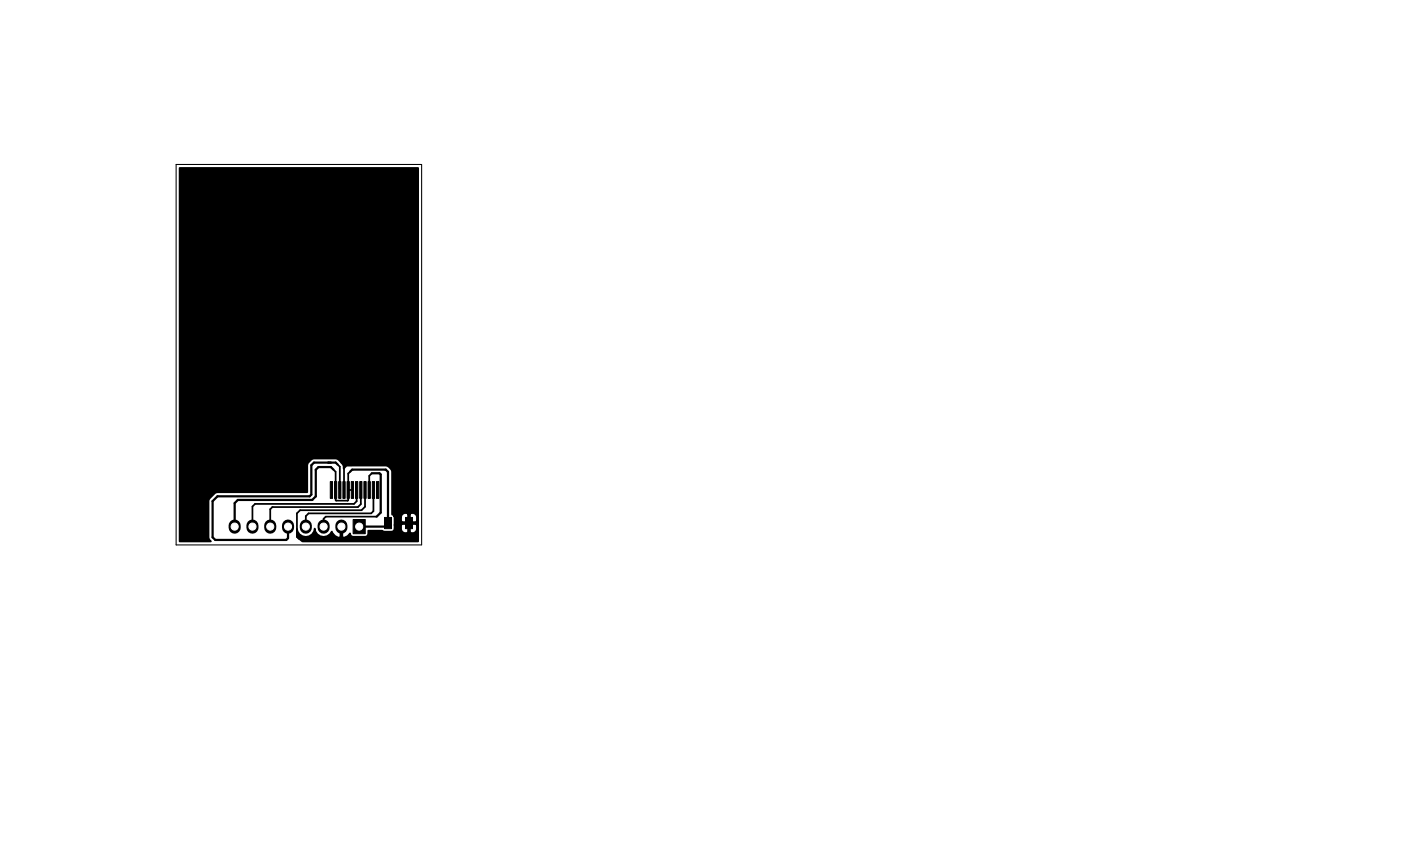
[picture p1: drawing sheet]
<svg xmlns="http://www.w3.org/2000/svg" width="200mm" height="120mm" viewBox="0 0 200 120" stroke-linecap="round" stroke-linejoin="round" font-family="sans-serif">
<path d="M25.1 23.5h35.1v54.4h-35.1z" fill="none" stroke="#000" stroke-width=".15"/>
<g fill="#000" stroke="#000" stroke-width=".14">
<path d="M47.2 68.8h.3v2.4h-.3zM47.8 68.8h.3v2.4h-.3zM48.4 68.8h.3v2.4h-.3zM49 68.8h.3v2.4h-.3zM49.6 68.8h.3v2.4h-.3zM50.4 74.2h1.7v2.1h-1.7zM50.2 68.8h.3v2.4h-.3zM50.8 68.8h.3v2.4h-.3zM51.4 68.8h.3v2.4h-.3zM52 68.8h.3v2.4h-.3zM52.6 68.8h.3v2.4h-.3zM53.2 68.8h.3v2.4h-.3z"/>
<path d="M53.8 68.8h.3v2.4h-.3zM54.9 73.9h1v1.6h-1zM57.9 73.9h1v1.6h-1z"/>
</g>
<path d="M33.5 75.1v.3M36 75.1v.3M38.6 75.1v.3M41.1 75.1v.3M43.7 75.1v.3M46.2 75.1v.3M48.7 75.1v.3" fill="none" stroke="#000" stroke-width="1.7"/>
<path d="M47.6 67.1l.3 .3v4.1h.1h1.6h.1v-3.8l.3-.3M48.2 66.4l.3 .3v3.3M49.7 66.1l-.6 .6v3.3M49.7 70h.6M50.9 70v1.6l-.4 .4h-14.1l-.4 .4v2.8M51.5 70v2l-.4 .4h-12.2l-.3 .3v2.5M52.1 70v2.4l-.5 .5h-8.8l-.4 .4v3.4l.3 .3h1.1M53.1 67.6l-.4 .4v2M53.3 70v3l-.3 .3h-8.9l-.4 .4v1.5M53.8 73.8h-7.3l-.3 .3v1.1" fill="none" stroke="#000" stroke-width=".25"/>
<path d="M47.6 67.1l-.4-.4h-1.7l-.4 .4v3.8l-.5 .5h-10.6l-.5 .5v3.3M48.2 66.4l-.3-.3h-3.1l-.4 .4v4.2l-.2 .2h-13.1l-.7 .7v5.2l.3 .3h10.2l.2-.2v-1.7M50 67.4l.3-.3h4.8l.3 .3v7.8h-4.1M53.1 67.6h1.1l.2 .2v5.4l-.6 .6M55.4 74.7h.1" fill="none" stroke="#000" stroke-width=".32"/>
<path d="M25.6 24h34.1v53.4h-16.5l-.8-.7v-1.1a1.27 1.27 0 0 0 1.3 1.1 1.27 1.27 0 0 0 1.2-1.2 1.28 1.28 0 0 0 1.1 1.2 1.28 1.28 0 0 0 1.4-.8 1.39 1.39 0 0 0 1 .9l.2-.1v-1.6h.3v1.6l.2 .1 .5-.2 .4-.3a.44 .44 0 0 0 .4 .4h1.7a.44 .44 0 0 0 .5-.4v-.5h2l.3 .2h1a.44 .44 0 0 0 .4-.5v-.5h1v.7a.61 .61 0 0 0 1 .3v-1.1h.2v1.1a.6 .6 0 0 0 1-.3v-.7l-.1-.1h-2l-.1 .1h-1v-1.2h1v.6l.1 .2h.9v-1.1h.2v1.1h.9l.1-.2v-.6a.61 .61 0 0 0-1-.3h-.2a.6 .6 0 0 0-1 .3h-1l-.3-.3-.1-6.3a1.21 1.21 0 0 0-.8-.7h-5.6l-.4 .5a1.59 1.59 0 0 0-.9-1.4l-3.4-.1a1.27 1.27 0 0 0-.9 1v3.8h-12.8a1.96 1.96 0 0 0-1.3 1.1v5.4v.2l.3 .4h-4.5z" fill="#000" stroke="#000" stroke-width=".25"/>
<g fill="#fff" stroke="#fff" stroke-width=".14">
<circle cx="51.3" cy="75.2" r=".51"/>
<circle cx="48.7" cy="75.2" r=".51"/>
<circle cx="46.2" cy="75.2" r=".51"/>
<circle cx="43.7" cy="75.2" r=".51"/>
<circle cx="41.1" cy="75.2" r=".51"/>
<circle cx="38.6" cy="75.2" r=".51"/>
<circle cx="36" cy="75.2" r=".51"/>
<circle cx="33.5" cy="75.2" r=".51"/>
</g>
</svg>
